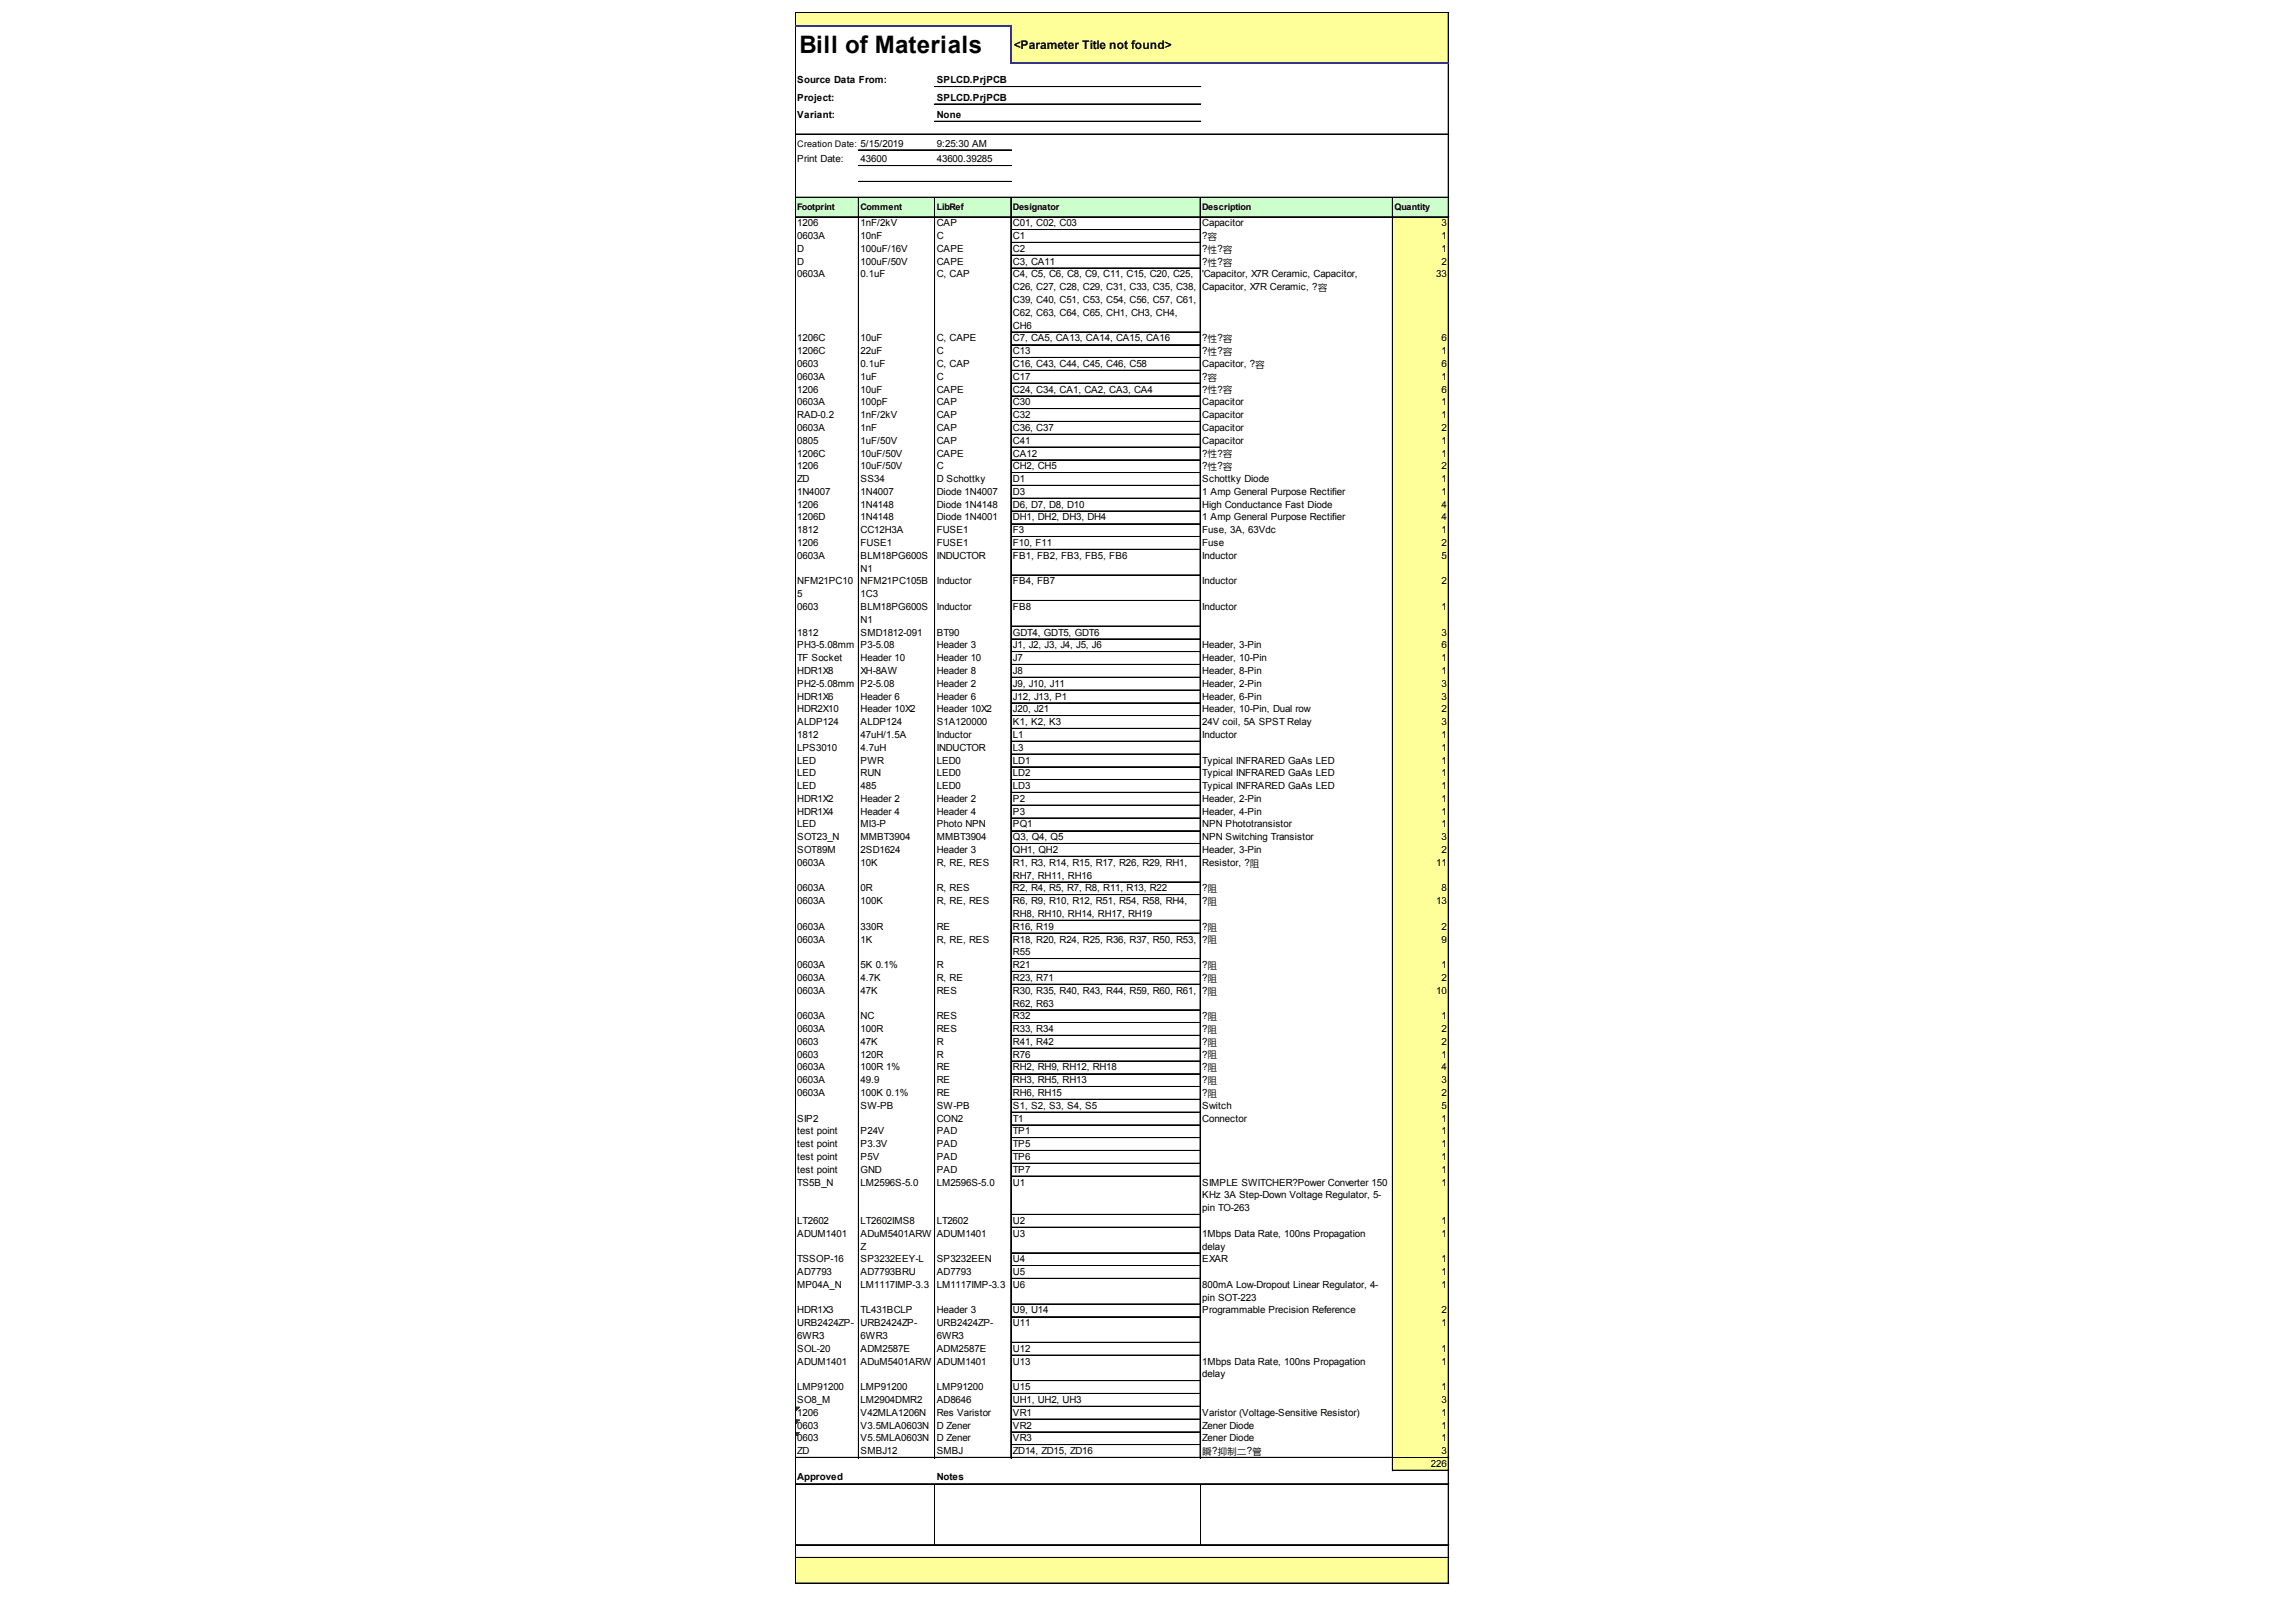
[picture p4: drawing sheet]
<svg xmlns="http://www.w3.org/2000/svg" width="287mm" height="202mm" viewBox="0 0 287 202" stroke-linecap="round" stroke-linejoin="round" font-family="sans-serif">
<defs><g id="words">
<text font-size="3" x="99.9" y="6.7">Bill of Materials</text>
<text font-size="1.5" x="126.7" y="6.1">&lt;Parameter Title not found&gt;</text>
<g font-size="1.2">
<text x="99.6" y="10.4">Source Data From:</text>
<text x="117.1" y="10.4">SPLCD.PrjPCB</text>
<text x="99.6" y="12.6">Project:</text>
<text x="99.6" y="14.7">Variant:</text>
<text x="117.1" y="12.6">SPLCD.PrjPCB</text>
<text x="117.1" y="14.7">None</text>
<text x="99.6" y="20.3">Print Date:</text>
<text x="107.6" y="20.3">43600</text>
<text x="117.1" y="18.3">9:25:30 AM</text>
<text x="117.1" y="20.3">43600.39285</text>
<text x="99.6" y="28.3">1206</text>
<text x="99.6" y="29.9">0603A</text>
<text x="107.6" y="28.3">1nF/2kV</text>
<text x="107.6" y="29.9">10nF</text>
<text x="117.1" y="28.3">CAP</text>
<text x="117.1" y="29.9">C</text>
<text x="126.6" y="28.3">C01, C02, C03</text>
<text x="126.6" y="29.9">C1</text>
<text x="150.3" y="28.3">Capacitor</text>
<text x="150.3" y="29.9">?容</text>
<text x="180.1" y="28.3">3</text>
<text x="180.1" y="29.9">1</text>
<text x="99.6" y="31.5">D</text>
<text x="99.6" y="33.1">D</text>
<text x="99.6" y="34.7">0603A</text>
<text x="107.6" y="31.5">100uF/16V</text>
<text x="107.6" y="33.1">100uF/50V</text>
<text x="107.6" y="34.7">0.1uF</text>
<text x="117.1" y="31.5">CAPE</text>
<text x="117.1" y="33.1">CAPE</text>
<text x="117.1" y="34.7">C, CAP</text>
<text x="126.6" y="31.5">C2</text>
<text x="126.6" y="33.1">C3, CA11</text>
<text x="126.6" y="34.7">C4, C5, C6, C8, C9, C11, C15, C20, C25,</text>
<text x="150.3" y="31.5">?性?容</text>
<text x="150.3" y="33.1">?性?容</text>
<text x="150.3" y="34.7">'Capacitor, X7R Ceramic, Capacitor,</text>
<text x="179.5" y="34.7">33</text>
<text x="180.1" y="31.5">1</text>
<text x="180.1" y="33.1">2</text>
<text x="126.6" y="36.3">C26, C27, C28, C29, C31, C33, C35, C38,</text>
<text x="126.6" y="37.9">C39, C40, C51, C53, C54, C56, C57, C61,</text>
<text x="126.6" y="39.5">C62, C63, C64, C65, CH1, CH3, CH4,</text>
<text x="126.6" y="41.1">CH6</text>
<text x="150.3" y="36.3">Capacitor, X7R Ceramic, ?容</text>
<text x="99.6" y="42.7">1206C</text>
<text x="99.6" y="44.3">1206C</text>
<text x="99.6" y="45.9">0603</text>
<text x="99.6" y="47.5">0603A</text>
<text x="107.6" y="42.7">10uF</text>
<text x="107.6" y="44.3">22uF</text>
<text x="107.6" y="45.9">0.1uF</text>
<text x="107.6" y="47.5">1uF</text>
<text x="117.1" y="42.7">C, CAPE</text>
<text x="117.1" y="44.3">C</text>
<text x="117.1" y="45.9">C, CAP</text>
<text x="117.1" y="47.5">C</text>
<text x="126.6" y="42.7">C7, CA5, CA13, CA14, CA15, CA16</text>
<text x="126.6" y="44.3">C13</text>
<text x="126.6" y="45.9">C16, C43, C44, C45, C46, C58</text>
<text x="126.6" y="47.5">C17</text>
<text x="150.3" y="42.7">?性?容</text>
<text x="150.3" y="44.3">?性?容</text>
<text x="150.3" y="45.9">Capacitor, ?容</text>
<text x="150.3" y="47.5">?容</text>
<text x="180.1" y="42.7">6</text>
<text x="180.1" y="44.3">1</text>
<text x="180.1" y="45.9">6</text>
<text x="180.1" y="47.5">1</text>
<text x="99.6" y="49">1206</text>
<text x="99.6" y="50.6">0603A</text>
<text x="99.6" y="52.2">RAD-0.2</text>
<text x="99.6" y="53.8">0603A</text>
<text x="107.6" y="49">10uF</text>
<text x="107.6" y="50.6">100pF</text>
<text x="107.6" y="52.2">1nF/2kV</text>
<text x="107.6" y="53.8">1nF</text>
<text x="117.1" y="49">CAPE</text>
<text x="117.1" y="50.6">CAP</text>
<text x="117.1" y="52.2">CAP</text>
<text x="117.1" y="53.8">CAP</text>
<text x="126.6" y="49">C24, C34, CA1, CA2, CA3, CA4</text>
<text x="126.6" y="50.6">C30</text>
<text x="126.6" y="52.2">C32</text>
<text x="126.6" y="53.8">C36, C37</text>
<text x="150.3" y="49">?性?容</text>
<text x="150.3" y="50.6">Capacitor</text>
<text x="150.3" y="52.2">Capacitor</text>
<text x="150.3" y="53.8">Capacitor</text>
<text x="180.1" y="49">6</text>
<text x="180.1" y="50.6">1</text>
<text x="180.1" y="52.2">1</text>
<text x="180.1" y="53.8">2</text>
<text x="99.6" y="55.4">0805</text>
<text x="99.6" y="57">1206C</text>
<text x="99.6" y="58.6">1206</text>
<text x="107.6" y="55.4">1uF/50V</text>
<text x="107.6" y="57">10uF/50V</text>
<text x="107.6" y="58.6">10uF/50V</text>
<text x="117.1" y="55.4">CAP</text>
<text x="117.1" y="57">CAPE</text>
<text x="117.1" y="58.6">C</text>
<text x="126.6" y="55.4">C41</text>
<text x="126.6" y="57">CA12</text>
<text x="126.6" y="58.6">CH2, CH5</text>
<text x="150.3" y="55.4">Capacitor</text>
<text x="150.3" y="57">?性?容</text>
<text x="150.3" y="58.6">?性?容</text>
<text x="180.1" y="55.4">1</text>
<text x="180.1" y="57">1</text>
<text x="180.1" y="58.6">2</text>
<text x="99.6" y="60.2">ZD</text>
<text x="99.6" y="61.8">1N4007</text>
<text x="99.6" y="63.4">1206</text>
<text x="99.6" y="65">1206D</text>
<text x="107.6" y="60.2">SS34</text>
<text x="107.6" y="61.8">1N4007</text>
<text x="107.6" y="63.4">1N4148</text>
<text x="107.6" y="65">1N4148</text>
<text x="117.1" y="60.2">D Schottky</text>
<text x="117.1" y="61.8">Diode 1N4007</text>
<text x="117.1" y="63.4">Diode 1N4148</text>
<text x="117.1" y="65">Diode 1N4001</text>
<text x="126.6" y="60.2">D1</text>
<text x="126.6" y="61.8">D3</text>
<text x="126.6" y="63.4">D6, D7, D8, D10</text>
<text x="126.6" y="65">DH1, DH2, DH3, DH4</text>
<text x="150.3" y="60.2">Schottky Diode</text>
<text x="150.3" y="61.8">1 Amp General Purpose Rectifier</text>
<text x="150.3" y="63.4">High Conductance Fast Diode</text>
<text x="150.3" y="65">1 Amp General Purpose Rectifier</text>
<text x="180.1" y="60.2">1</text>
<text x="180.1" y="61.8">1</text>
<text x="180.1" y="63.4">4</text>
<text x="180.1" y="65">4</text>
<text x="99.6" y="66.6">1812</text>
<text x="99.6" y="68.2">1206</text>
<text x="99.6" y="69.8">0603A</text>
<text x="107.6" y="66.6">CC12H3A</text>
<text x="107.6" y="68.2">FUSE1</text>
<text x="107.6" y="69.8">BLM18PG600S</text>
<text x="107.6" y="71.4">N1</text>
<text x="117.1" y="66.6">FUSE1</text>
<text x="117.1" y="68.2">FUSE1</text>
<text x="117.1" y="69.8">INDUCTOR</text>
<text x="126.6" y="66.6">F3</text>
<text x="126.6" y="68.2">F10, F11</text>
<text x="126.6" y="69.8">FB1, FB2, FB3, FB5, FB6</text>
<text x="150.3" y="66.6">Fuse, 3A, 63Vdc</text>
<text x="150.3" y="68.2">Fuse</text>
<text x="150.3" y="69.8">Inductor</text>
<text x="180.1" y="66.6">1</text>
<text x="180.1" y="68.2">2</text>
<text x="180.1" y="69.8">5</text>
<text x="99.6" y="73">NFM21PC10</text>
<text x="99.6" y="74.6">5</text>
<text x="99.6" y="76.2">0603</text>
<text x="107.6" y="73">NFM21PC105B</text>
<text x="107.6" y="74.6">1C3</text>
<text x="107.6" y="76.2">BLM18PG600S</text>
<text x="107.6" y="77.8">N1</text>
<text x="117.1" y="73">Inductor</text>
<text x="117.1" y="76.2">Inductor</text>
<text x="126.6" y="73">FB4, FB7</text>
<text x="126.6" y="76.2">FB8</text>
<text x="150.3" y="73">Inductor</text>
<text x="150.3" y="76.2">Inductor</text>
<text x="180.1" y="73">2</text>
<text x="180.1" y="76.2">1</text>
<text x="99.6" y="79.4">1812</text>
<text x="99.6" y="81">PH3-5.08mm</text>
<text x="99.6" y="82.6">TF Socket</text>
<text x="107.6" y="79.4">SMD1812-091</text>
<text x="107.6" y="81">P3-5.08</text>
<text x="107.6" y="82.6">Header 10</text>
<text x="117.1" y="79.4">BT90</text>
<text x="117.1" y="81">Header 3</text>
<text x="117.1" y="82.6">Header 10</text>
<text x="126.6" y="79.4">GDT4, GDT5, GDT6</text>
<text x="126.6" y="81">J1, J2, J3, J4, J5, J6</text>
<text x="126.6" y="82.6">J7</text>
<text x="150.3" y="81">Header, 3-Pin</text>
<text x="150.3" y="82.6">Header, 10-Pin</text>
<text x="180.1" y="79.4">3</text>
<text x="180.1" y="81">6</text>
<text x="180.1" y="82.6">1</text>
<text x="99.6" y="84.2">HDR1X8</text>
<text x="99.6" y="85.8">PH2-5.08mm</text>
<text x="99.6" y="87.4">HDR1X6</text>
<text x="99.6" y="89">HDR2X10</text>
<text x="107.6" y="84.2">XH-8AW</text>
<text x="107.6" y="85.8">P2-5.08</text>
<text x="107.6" y="87.4">Header 6</text>
<text x="107.6" y="89">Header 10X2</text>
<text x="117.1" y="84.2">Header 8</text>
<text x="117.1" y="85.8">Header 2</text>
<text x="117.1" y="87.4">Header 6</text>
<text x="117.1" y="89">Header 10X2</text>
<text x="126.6" y="84.2">J8</text>
<text x="126.6" y="85.8">J9, J10, J11</text>
<text x="126.6" y="87.4">J12, J13, P1</text>
<text x="126.6" y="89">J20, J21</text>
<text x="150.3" y="84.2">Header, 8-Pin</text>
<text x="150.3" y="85.8">Header, 2-Pin</text>
<text x="150.3" y="87.4">Header, 6-Pin</text>
<text x="150.3" y="89">Header, 10-Pin, Dual row</text>
<text x="180.1" y="84.2">1</text>
<text x="180.1" y="85.8">3</text>
<text x="180.1" y="87.4">3</text>
<text x="180.1" y="89">2</text>
<text x="99.6" y="90.6">ALDP124</text>
<text x="99.6" y="92.2">1812</text>
<text x="99.6" y="93.8">LPS3010</text>
<text x="99.6" y="95.4">LED</text>
<text x="107.6" y="90.6">ALDP124</text>
<text x="107.6" y="92.2">47uH/1.5A</text>
<text x="107.6" y="93.8">4.7uH</text>
<text x="107.6" y="95.4">PWR</text>
<text x="117.1" y="90.6">S1A120000</text>
<text x="117.1" y="92.2">Inductor</text>
<text x="117.1" y="93.8">INDUCTOR</text>
<text x="117.1" y="95.4">LED0</text>
<text x="126.6" y="90.6">K1, K2, K3</text>
<text x="126.6" y="92.2">L1</text>
<text x="126.6" y="93.8">L3</text>
<text x="126.6" y="95.4">LD1</text>
<text x="150.3" y="90.6">24V coil, 5A SPST Relay</text>
<text x="150.3" y="92.2">Inductor</text>
<text x="150.3" y="95.4">Typical INFRARED GaAs LED</text>
<text x="180.1" y="90.6">3</text>
<text x="180.1" y="92.2">1</text>
<text x="180.1" y="93.8">1</text>
<text x="180.1" y="95.4">1</text>
<text x="99.6" y="97">LED</text>
<text x="99.6" y="98.6">LED</text>
<text x="99.6" y="100.2">HDR1X2</text>
<text x="99.6" y="101.8">HDR1X4</text>
<text x="107.6" y="97">RUN</text>
<text x="107.6" y="98.6">485</text>
<text x="107.6" y="100.2">Header 2</text>
<text x="107.6" y="101.8">Header 4</text>
<text x="117.1" y="97">LED0</text>
<text x="117.1" y="98.6">LED0</text>
<text x="117.1" y="100.2">Header 2</text>
<text x="117.1" y="101.8">Header 4</text>
<text x="126.6" y="97">LD2</text>
<text x="126.6" y="98.6">LD3</text>
<text x="126.6" y="100.2">P2</text>
<text x="126.6" y="101.8">P3</text>
<text x="150.3" y="97">Typical INFRARED GaAs LED</text>
<text x="150.3" y="98.6">Typical INFRARED GaAs LED</text>
<text x="150.3" y="100.2">Header, 2-Pin</text>
<text x="150.3" y="101.8">Header, 4-Pin</text>
<text x="180.1" y="97">1</text>
<text x="180.1" y="98.6">1</text>
<text x="180.1" y="100.2">1</text>
<text x="180.1" y="101.8">1</text>
<text x="99.6" y="103.4">LED</text>
<text x="99.6" y="105">SOT23_N</text>
<text x="99.6" y="106.6">SOT89M</text>
<text x="107.6" y="103.4">MI3-P</text>
<text x="107.6" y="105">MMBT3904</text>
<text x="107.6" y="106.6">2SD1624</text>
<text x="117.1" y="103.4">Photo NPN</text>
<text x="117.1" y="105">MMBT3904</text>
<text x="117.1" y="106.6">Header 3</text>
<text x="126.6" y="103.4">PQ1</text>
<text x="126.6" y="105">Q3, Q4, Q5</text>
<text x="126.6" y="106.6">QH1, QH2</text>
<text x="150.3" y="103.4">NPN Phototransistor</text>
<text x="150.3" y="105">NPN Switching Transistor</text>
<text x="150.3" y="106.6">Header, 3-Pin</text>
<text x="180.1" y="103.4">1</text>
<text x="180.1" y="105">3</text>
<text x="180.1" y="106.6">2</text>
<text x="99.6" y="108.2">0603A</text>
<text x="99.6" y="111.4">0603A</text>
<text x="99.6" y="113">0603A</text>
<text x="107.6" y="108.2">10K</text>
<text x="107.6" y="111.4">0R</text>
<text x="107.6" y="113">100K</text>
<text x="117.1" y="108.2">R, RE, RES</text>
<text x="117.1" y="111.4">R, RES</text>
<text x="117.1" y="113">R, RE, RES</text>
<text x="126.6" y="108.2">R1, R3, R14, R15, R17, R26, R29, RH1,</text>
<text x="126.6" y="109.8">RH7, RH11, RH16</text>
<text x="126.6" y="111.4">R2, R4, R5, R7, R8, R11, R13, R22</text>
<text x="126.6" y="113">R6, R9, R10, R12, R51, R54, R58, RH4,</text>
<text x="150.3" y="108.2">Resistor, ?阻</text>
<text x="150.3" y="111.4">?阻</text>
<text x="150.3" y="113">?阻</text>
<text x="179.5" y="108.2">11</text>
<text x="179.5" y="113">13</text>
<text x="180.1" y="111.4">8</text>
<text x="99.6" y="116.2">0603A</text>
<text x="99.6" y="117.8">0603A</text>
<text x="107.6" y="116.2">330R</text>
<text x="107.6" y="117.8">1K</text>
<text x="117.1" y="116.2">RE</text>
<text x="117.1" y="117.8">R, RE, RES</text>
<text x="126.6" y="114.6">RH8, RH10, RH14, RH17, RH19</text>
<text x="126.6" y="116.2">R16, R19</text>
<text x="126.6" y="117.8">R18, R20, R24, R25, R36, R37, R50, R53,</text>
<text x="126.6" y="119.4">R55</text>
<text x="150.3" y="116.2">?阻</text>
<text x="150.3" y="117.8">?阻</text>
<text x="180.1" y="116.2">2</text>
<text x="180.1" y="117.8">9</text>
<text x="99.6" y="121">0603A</text>
<text x="99.6" y="122.6">0603A</text>
<text x="99.6" y="124.1">0603A</text>
<text x="107.6" y="121">5K 0.1%</text>
<text x="107.6" y="122.6">4.7K</text>
<text x="107.6" y="124.1">47K</text>
<text x="117.1" y="121">R</text>
<text x="117.1" y="122.6">R, RE</text>
<text x="117.1" y="124.1">RES</text>
<text x="126.6" y="121">R21</text>
<text x="126.6" y="122.6">R23, R71</text>
<text x="126.6" y="124.1">R30, R35, R40, R43, R44, R59, R60, R61,</text>
<text x="126.6" y="125.7">R62, R63</text>
<text x="150.3" y="121">?阻</text>
<text x="150.3" y="122.6">?阻</text>
<text x="150.3" y="124.1">?阻</text>
<text x="179.5" y="124.1">10</text>
<text x="180.1" y="121">1</text>
<text x="180.1" y="122.6">2</text>
<text x="99.6" y="127.3">0603A</text>
<text x="99.6" y="128.9">0603A</text>
<text x="99.6" y="130.5">0603</text>
<text x="107.6" y="127.3">NC</text>
<text x="107.6" y="128.9">100R</text>
<text x="107.6" y="130.5">47K</text>
<text x="117.1" y="127.3">RES</text>
<text x="117.1" y="128.9">RES</text>
<text x="117.1" y="130.5">R</text>
<text x="126.6" y="127.3">R32</text>
<text x="126.6" y="128.9">R33, R34</text>
<text x="126.6" y="130.5">R41, R42</text>
<text x="150.3" y="127.3">?阻</text>
<text x="150.3" y="128.9">?阻</text>
<text x="150.3" y="130.5">?阻</text>
<text x="180.1" y="127.3">1</text>
<text x="180.1" y="128.9">2</text>
<text x="180.1" y="130.5">2</text>
<text x="99.6" y="132.1">0603</text>
<text x="99.6" y="133.7">0603A</text>
<text x="99.6" y="135.3">0603A</text>
<text x="99.6" y="136.9">0603A</text>
<text x="107.6" y="132.1">120R</text>
<text x="107.6" y="133.7">100R 1%</text>
<text x="107.6" y="135.3">49.9</text>
<text x="107.6" y="136.9">100K 0.1%</text>
<text x="117.1" y="132.1">R</text>
<text x="117.1" y="133.7">RE</text>
<text x="117.1" y="135.3">RE</text>
<text x="117.1" y="136.9">RE</text>
<text x="126.6" y="132.1">R76</text>
<text x="126.6" y="133.7">RH2, RH9, RH12, RH18</text>
<text x="126.6" y="135.3">RH3, RH5, RH13</text>
<text x="126.6" y="136.9">RH6, RH15</text>
<text x="150.3" y="132.1">?阻</text>
<text x="150.3" y="133.7">?阻</text>
<text x="150.3" y="135.3">?阻</text>
<text x="150.3" y="136.9">?阻</text>
<text x="180.1" y="132.1">1</text>
<text x="180.1" y="133.7">4</text>
<text x="180.1" y="135.3">3</text>
<text x="180.1" y="136.9">2</text>
<text x="99.6" y="140.1">SIP2</text>
<text x="99.6" y="141.7">test point</text>
<text x="99.6" y="143.3">test point</text>
<text x="107.6" y="138.5">SW-PB</text>
<text x="107.6" y="141.7">P24V</text>
<text x="107.6" y="143.3">P3.3V</text>
<text x="117.1" y="138.5">SW-PB</text>
<text x="117.1" y="140.1">CON2</text>
<text x="117.1" y="141.7">PAD</text>
<text x="117.1" y="143.3">PAD</text>
<text x="126.6" y="138.5">S1, S2, S3, S4, S5</text>
<text x="126.6" y="140.1">T1</text>
<text x="126.6" y="141.7">TP1</text>
<text x="126.6" y="143.3">TP5</text>
<text x="150.3" y="138.5">Switch</text>
<text x="150.3" y="140.1">Connector</text>
<text x="180.1" y="138.5">5</text>
<text x="180.1" y="140.1">1</text>
<text x="180.1" y="141.7">1</text>
<text x="180.1" y="143.3">1</text>
<text x="99.6" y="144.9">test point</text>
<text x="99.6" y="146.5">test point</text>
<text x="99.6" y="148.1">TS5B_N</text>
<text x="107.6" y="144.9">P5V</text>
<text x="107.6" y="146.5">GND</text>
<text x="107.6" y="148.1">LM2596S-5.0</text>
<text x="117.1" y="144.9">PAD</text>
<text x="117.1" y="146.5">PAD</text>
<text x="117.1" y="148.1">LM2596S-5.0</text>
<text x="126.6" y="144.9">TP6</text>
<text x="126.6" y="146.5">TP7</text>
<text x="126.6" y="148.1">U1</text>
<text x="150.3" y="148.1">SIMPLE SWITCHER?Power Converter 150</text>
<text x="150.3" y="149.7">KHz 3A Step-Down Voltage Regulator, 5-</text>
<text x="180.1" y="144.9">1</text>
<text x="180.1" y="146.5">1</text>
<text x="180.1" y="148.1">1</text>
<text x="99.6" y="152.9">LT2602</text>
<text x="99.6" y="154.5">ADUM1401</text>
<text x="107.6" y="152.9">LT2602IMS8</text>
<text x="107.6" y="154.5">ADuM5401ARW</text>
<text x="117.1" y="152.9">LT2602</text>
<text x="117.1" y="154.5">ADUM1401</text>
<text x="126.6" y="152.9">U2</text>
<text x="126.6" y="154.5">U3</text>
<text x="150.3" y="151.3">pin TO-263</text>
<text x="150.3" y="154.5">1Mbps Data Rate, 100ns Propagation</text>
<text x="180.1" y="152.9">1</text>
<text x="180.1" y="154.5">1</text>
<text x="99.6" y="157.7">TSSOP-16</text>
<text x="99.6" y="159.3">AD7793</text>
<text x="99.6" y="160.9">MP04A_N</text>
<text x="107.6" y="156.1">Z</text>
<text x="107.6" y="157.7">SP3232EEY-L</text>
<text x="107.6" y="159.3">AD7793BRU</text>
<text x="107.6" y="160.9">LM1117IMP-3.3</text>
<text x="117.1" y="157.7">SP3232EEN</text>
<text x="117.1" y="159.3">AD7793</text>
<text x="117.1" y="160.9">LM1117IMP-3.3</text>
<text x="126.6" y="157.7">U4</text>
<text x="126.6" y="159.3">U5</text>
<text x="126.6" y="160.9">U6</text>
<text x="150.3" y="156.1">delay</text>
<text x="150.3" y="157.7">EXAR</text>
<text x="150.3" y="160.9">800mA Low-Dropout Linear Regulator, 4-</text>
<text x="180.1" y="157.7">1</text>
<text x="180.1" y="159.3">1</text>
<text x="180.1" y="160.9">1</text>
<text x="99.6" y="164.1">HDR1X3</text>
<text x="99.6" y="165.7">URB2424ZP-</text>
<text x="99.6" y="167.3">6WR3</text>
<text x="107.6" y="164.1">TL431BCLP</text>
<text x="107.6" y="165.7">URB2424ZP-</text>
<text x="107.6" y="167.3">6WR3</text>
<text x="117.1" y="164.1">Header 3</text>
<text x="117.1" y="165.7">URB2424ZP-</text>
<text x="117.1" y="167.3">6WR3</text>
<text x="126.6" y="164.1">U9, U14</text>
<text x="126.6" y="165.7">U11</text>
<text x="150.3" y="162.5">pin SOT-223</text>
<text x="150.3" y="164.1">Programmable Precision Reference</text>
<text x="180.1" y="164.1">2</text>
<text x="180.1" y="165.7">1</text>
<text x="99.6" y="168.9">SOL-20</text>
<text x="99.6" y="170.5">ADUM1401</text>
<text x="99.6" y="173.7">LMP91200</text>
<text x="107.6" y="168.9">ADM2587E</text>
<text x="107.6" y="170.5">ADuM5401ARW</text>
<text x="107.6" y="173.7">LMP91200</text>
<text x="117.1" y="168.9">ADM2587E</text>
<text x="117.1" y="170.5">ADUM1401</text>
<text x="117.1" y="173.7">LMP91200</text>
<text x="126.6" y="168.9">U12</text>
<text x="126.6" y="170.5">U13</text>
<text x="126.6" y="173.7">U15</text>
<text x="150.3" y="170.5">1Mbps Data Rate, 100ns Propagation</text>
<text x="150.3" y="172.1">delay</text>
<text x="180.1" y="168.9">1</text>
<text x="180.1" y="170.5">1</text>
<text x="180.1" y="173.7">1</text>
<text x="99.6" y="175.3">SO8_M</text>
<text x="99.6" y="176.9">1206</text>
<text x="99.6" y="178.5">0603</text>
<text x="107.6" y="175.3">LM2904DMR2</text>
<text x="107.6" y="176.9">V42MLA1206N</text>
<text x="107.6" y="178.5">V3.5MLA0603N</text>
<text x="117.1" y="175.3">AD8646</text>
<text x="117.1" y="176.9">Res Varistor</text>
<text x="117.1" y="178.5">D Zener</text>
<text x="126.6" y="175.3">UH1, UH2, UH3</text>
<text x="126.6" y="176.9">VR1</text>
<text x="126.6" y="178.5">VR2</text>
<text x="150.3" y="176.9">Varistor (Voltage-Sensitive Resistor)</text>
<text x="150.3" y="178.5">Zener Diode</text>
<text x="180.1" y="175.3">3</text>
<text x="180.1" y="176.9">1</text>
<text x="180.1" y="178.5">1</text>
<text x="99.6" y="180.1">0603</text>
<text x="99.6" y="181.7">ZD</text>
<text x="99.6" y="184.9">Approved</text>
<text x="107.6" y="180.1">V5.5MLA0603N</text>
<text x="107.6" y="181.7">SMBJ12</text>
<text x="117.1" y="180.1">D Zener</text>
<text x="117.1" y="181.7">SMBJ</text>
<text x="117.1" y="184.9">Notes</text>
<text x="126.6" y="180.1">VR3</text>
<text x="126.6" y="181.7">ZD14, ZD15, ZD16</text>
<text x="150.3" y="180.1">Zener Diode</text>
<text x="150.3" y="181.8">瞬?抑制二?管</text>
<text x="178.8" y="183.3">226</text>
<text x="180.1" y="180.1">1</text>
<text x="180.1" y="181.7">3</text>
</g>
<g font-size="1.1">
<text x="99.6" y="18.3">Creation Date: 5/15/2019</text>
<text x="99.6" y="26.2">Footprint</text>
<text x="107.6" y="26.2">Comment</text>
<text x="117.1" y="26.2">LibRef</text>
<text x="126.6" y="26.2">Designator</text>
<text x="150.3" y="26.2">Description</text>
<text x="174.3" y="26.2">Quantity</text>
</g>
</g></defs>
<g fill="#ff9">
<path d="M99.4 1.6h81.7v1.7h-81.7z"/>
<path d="M126.3 3.2h54.8v4.8h-54.8z"/>
</g>
<path d="M99.4 24.6h81.7v2.6h-81.7z" fill="#cfc"/>
<g fill="#ff9">
<path d="M174 27.1h7.1v1.7h-7.1z"/>
<path d="M174 28.7h7.1v1.7h-7.1z"/>
<path d="M174 30.3h7.1v1.7h-7.1z"/>
<path d="M174 31.9h7.1v1.7h-7.1z"/>
<path d="M174 33.5h7.1v8.1h-7.1z"/>
<path d="M174 41.5h7.1v1.6h-7.1z"/>
<path d="M174 43.1h7.1v1.6h-7.1z"/>
<path d="M174 44.7h7.1v1.6h-7.1z"/>
<path d="M174 46.3h7.1v1.6h-7.1z"/>
<path d="M174 47.8h7.1v1.7h-7.1z"/>
<path d="M174 49.4h7.1v1.7h-7.1z"/>
<path d="M174 51h7.1v1.7h-7.1z"/>
<path d="M174 52.6h7.1v1.7h-7.1z"/>
<path d="M174 54.2h7.1v1.7h-7.1z"/>
<path d="M174 55.8h7.1v1.7h-7.1z"/>
<path d="M174 57.4h7.1v1.7h-7.1z"/>
<path d="M174 59h7.1v1.7h-7.1z"/>
<path d="M174 60.6h7.1v1.7h-7.1z"/>
<path d="M174 62.2h7.1v1.7h-7.1z"/>
<path d="M174 63.8h7.1v1.7h-7.1z"/>
<path d="M174 65.4h7.1v1.7h-7.1z"/>
<path d="M174 67h7.1v110.4h-7.1z"/>
</g>
<path d="M99.4 175.8h.5" fill="none" stroke="#008000" stroke-width=".12"/>
<path d="M99.4 175.8h.5v.1h-.5z" fill="#008000"/>
<path d="M99.4 175.9h.4" fill="none" stroke="#008000" stroke-width=".12"/>
<path d="M99.4 175.9h.4v.1h-.4z" fill="#008000"/>
<path d="M99.4 176h.3" fill="none" stroke="#008000" stroke-width=".12"/>
<path d="M99.4 176h.3v.1h-.3z" fill="#008000"/>
<path d="M99.4 176.1h.2" fill="none" stroke="#008000" stroke-width=".12"/>
<path d="M99.4 176.1h.2v.1h-.2z" fill="#008000"/>
<path d="M99.4 176.2h.1" fill="none" stroke="#008000" stroke-width=".12"/>
<path d="M99.4 176.2h.1h-.1z" fill="#008000"/>
<path d="M174 177.3h7.1v1.7h-7.1z" fill="#ff9"/>
<path d="M99.4 177.4h.5" fill="none" stroke="#008000" stroke-width=".12"/>
<path d="M99.4 177.4h.5v.1h-.5z" fill="#008000"/>
<path d="M99.4 177.5h.4" fill="none" stroke="#008000" stroke-width=".12"/>
<path d="M99.4 177.5h.4v.1h-.4z" fill="#008000"/>
<path d="M99.4 177.6h.3" fill="none" stroke="#008000" stroke-width=".12"/>
<path d="M99.4 177.6h.3v.1h-.3z" fill="#008000"/>
<path d="M99.4 177.7h.2" fill="none" stroke="#008000" stroke-width=".12"/>
<path d="M99.4 177.7h.2h-.2z" fill="#008000"/>
<path d="M99.4 177.7h.1" fill="none" stroke="#008000" stroke-width=".12"/>
<path d="M99.4 177.7h.1v.1h-.1z" fill="#008000"/>
<path d="M174 178.9h7.1v1.7h-7.1z" fill="#ff9"/>
<path d="M99.4 179h.5" fill="none" stroke="#008000" stroke-width=".12"/>
<path d="M99.4 179h.5v.1h-.5z" fill="#008000"/>
<path d="M99.4 179.1h.4" fill="none" stroke="#008000" stroke-width=".12"/>
<path d="M99.4 179.1h.4v.1h-.4z" fill="#008000"/>
<path d="M99.4 179.2h.3" fill="none" stroke="#008000" stroke-width=".12"/>
<path d="M99.4 179.2h.3v.1h-.3z" fill="#008000"/>
<path d="M99.4 179.3h.2" fill="none" stroke="#008000" stroke-width=".12"/>
<path d="M99.4 179.3h.2h-.2z" fill="#008000"/>
<path d="M99.4 179.3h.1" fill="none" stroke="#008000" stroke-width=".12"/>
<path d="M99.4 179.3h.1v.1h-.1z" fill="#008000"/>
<g fill="#ff9">
<path d="M174 180.5h7.1v3.3h-7.1z"/>
<path d="M99.4 194.6h81.7v3.3h-81.7z"/>
</g>
<g fill="none" stroke="#000" stroke-width=".12">
<path d="M99.4 1.5v1.6M99.4 3.3v194.6M99.4 1.5h81.7M99.4 1.6h81.7M99.4 16.7h81.7M99.4 16.8h81.7M107.3 18.7h19.1M107.3 18.8h19.1M116.8 10.8h33.3M116.8 10.9h33.3M116.8 13h33.3M116.8 15.1h33.3"/>
<path d="M116.8 15.2h33.3M181 1.6v6.2M181 8v189.9M99.4 24.6h81.7M99.4 24.7h81.7M99.4 27.1h81.7M107.3 24.7v157.5M107.3 20.7h19.1M107.3 22.7h19.1M116.8 24.7v157.5M126.3 24.7v157.5M126.4 24.7v157.5"/>
<path d="M126.4 28.7h23.6M126.4 30.3h23.6M126.4 31.9h23.6M126.4 33.5h23.6M150 24.7v157.5M174 24.7v159.1M174.1 24.7v159.1M126.4 41.5h23.6M126.4 43.1h23.6M126.4 44.7h23.6M126.4 46.3h23.6M126.4 47.8h23.6"/>
<path d="M126.4 47.9h23.6M126.4 49.4h23.6M126.4 49.5h23.6M126.4 51h23.6M126.4 51.1h23.6M126.4 52.6h23.6M126.4 52.7h23.6M126.4 54.2h23.6M126.4 54.3h23.6M126.4 55.8h23.6M126.4 55.9h23.6M126.4 57.4h23.6"/>
<path d="M126.4 57.5h23.6M126.4 59h23.6M126.4 59.1h23.6M126.4 60.6h23.6M126.4 60.7h23.6M126.4 62.2h23.6M126.4 62.3h23.6M126.4 63.8h23.6M126.4 63.9h23.6M126.4 65.4h23.6M126.4 65.5h23.6M126.4 67h23.6"/>
<path d="M126.4 67.1h23.6M126.4 68.6h23.6M126.4 68.7h23.6M126.4 71.8h23.6M126.4 71.9h23.6M126.4 75h23.6M126.4 75.1h23.6M126.4 78.2h23.6M126.4 78.3h23.6M126.4 79.8h23.6M126.4 79.9h23.6M126.4 81.4h23.6"/>
<path d="M126.4 81.5h23.6M126.4 83h23.6M126.4 84.6h23.6M126.4 86.2h23.6M126.4 87.8h23.6M126.4 89.4h23.6M126.4 91h23.6M126.4 92.6h23.6M126.4 94.2h23.6M126.4 95.8h23.6M126.4 97.4h23.6M126.4 99h23.6"/>
<path d="M126.4 100.6h23.6M126.4 102.2h23.6M126.4 103.8h23.6M126.4 105.4h23.6M126.4 107h23.6M126.4 110.2h23.6M126.4 111.8h23.6M126.4 115h23.6M126.4 116.6h23.6M126.4 119.8h23.6M126.4 121.4h23.6M126.4 122.9h23.6"/>
<path d="M126.4 123h23.6M126.4 126.1h23.6M126.4 126.2h23.6M126.4 127.7h23.6M126.4 127.8h23.6M126.4 129.3h23.6M126.4 129.4h23.6M126.4 130.9h23.6M126.4 131h23.6M126.4 132.5h23.6M126.4 132.6h23.6M126.4 134.1h23.6"/>
<path d="M126.4 134.2h23.6M126.4 135.7h23.6M126.4 135.8h23.6M126.4 137.3h23.6M126.4 137.4h23.6M126.4 138.9h23.6M126.4 139h23.6M126.4 140.5h23.6M126.4 140.6h23.6M126.4 142.1h23.6M126.4 142.2h23.6M126.4 143.7h23.6"/>
<path d="M126.4 143.8h23.6M126.4 145.3h23.6M126.4 145.4h23.6M126.4 146.9h23.6M126.4 147h23.6M126.4 151.7h23.6M126.4 151.8h23.6M126.4 153.3h23.6M126.4 153.4h23.6M126.4 156.5h23.6M126.4 156.6h23.6M126.4 158.1h23.6"/>
<path d="M126.4 158.2h23.6M126.4 159.7h23.6M126.4 162.9h23.6M126.4 164.5h23.6M126.4 167.7h23.6M126.4 169.3h23.6M126.4 172.5h23.6M126.4 174.1h23.6M126.4 175.7h23.6M126.4 177.3h23.6M126.4 178.9h23.6M99.4 182.1h81.7"/>
<path d="M99.4 185.4h81.7M99.4 193h81.7M99.4 194.6h81.7M99.4 197.8h81.7M116.8 185.5v7.5M126.4 180.5h23.6M150 185.5v7.5M174.1 183.7h7"/>
</g>
<path d="M99.4 1.5v1.6z" fill="#000"/>
<path d="M99.4 3.2h27M126.3 3.3v4.7M126.4 7.9h54.7" fill="none" stroke="#339" stroke-width=".19"/>
<use href="#words"/>
</svg>
